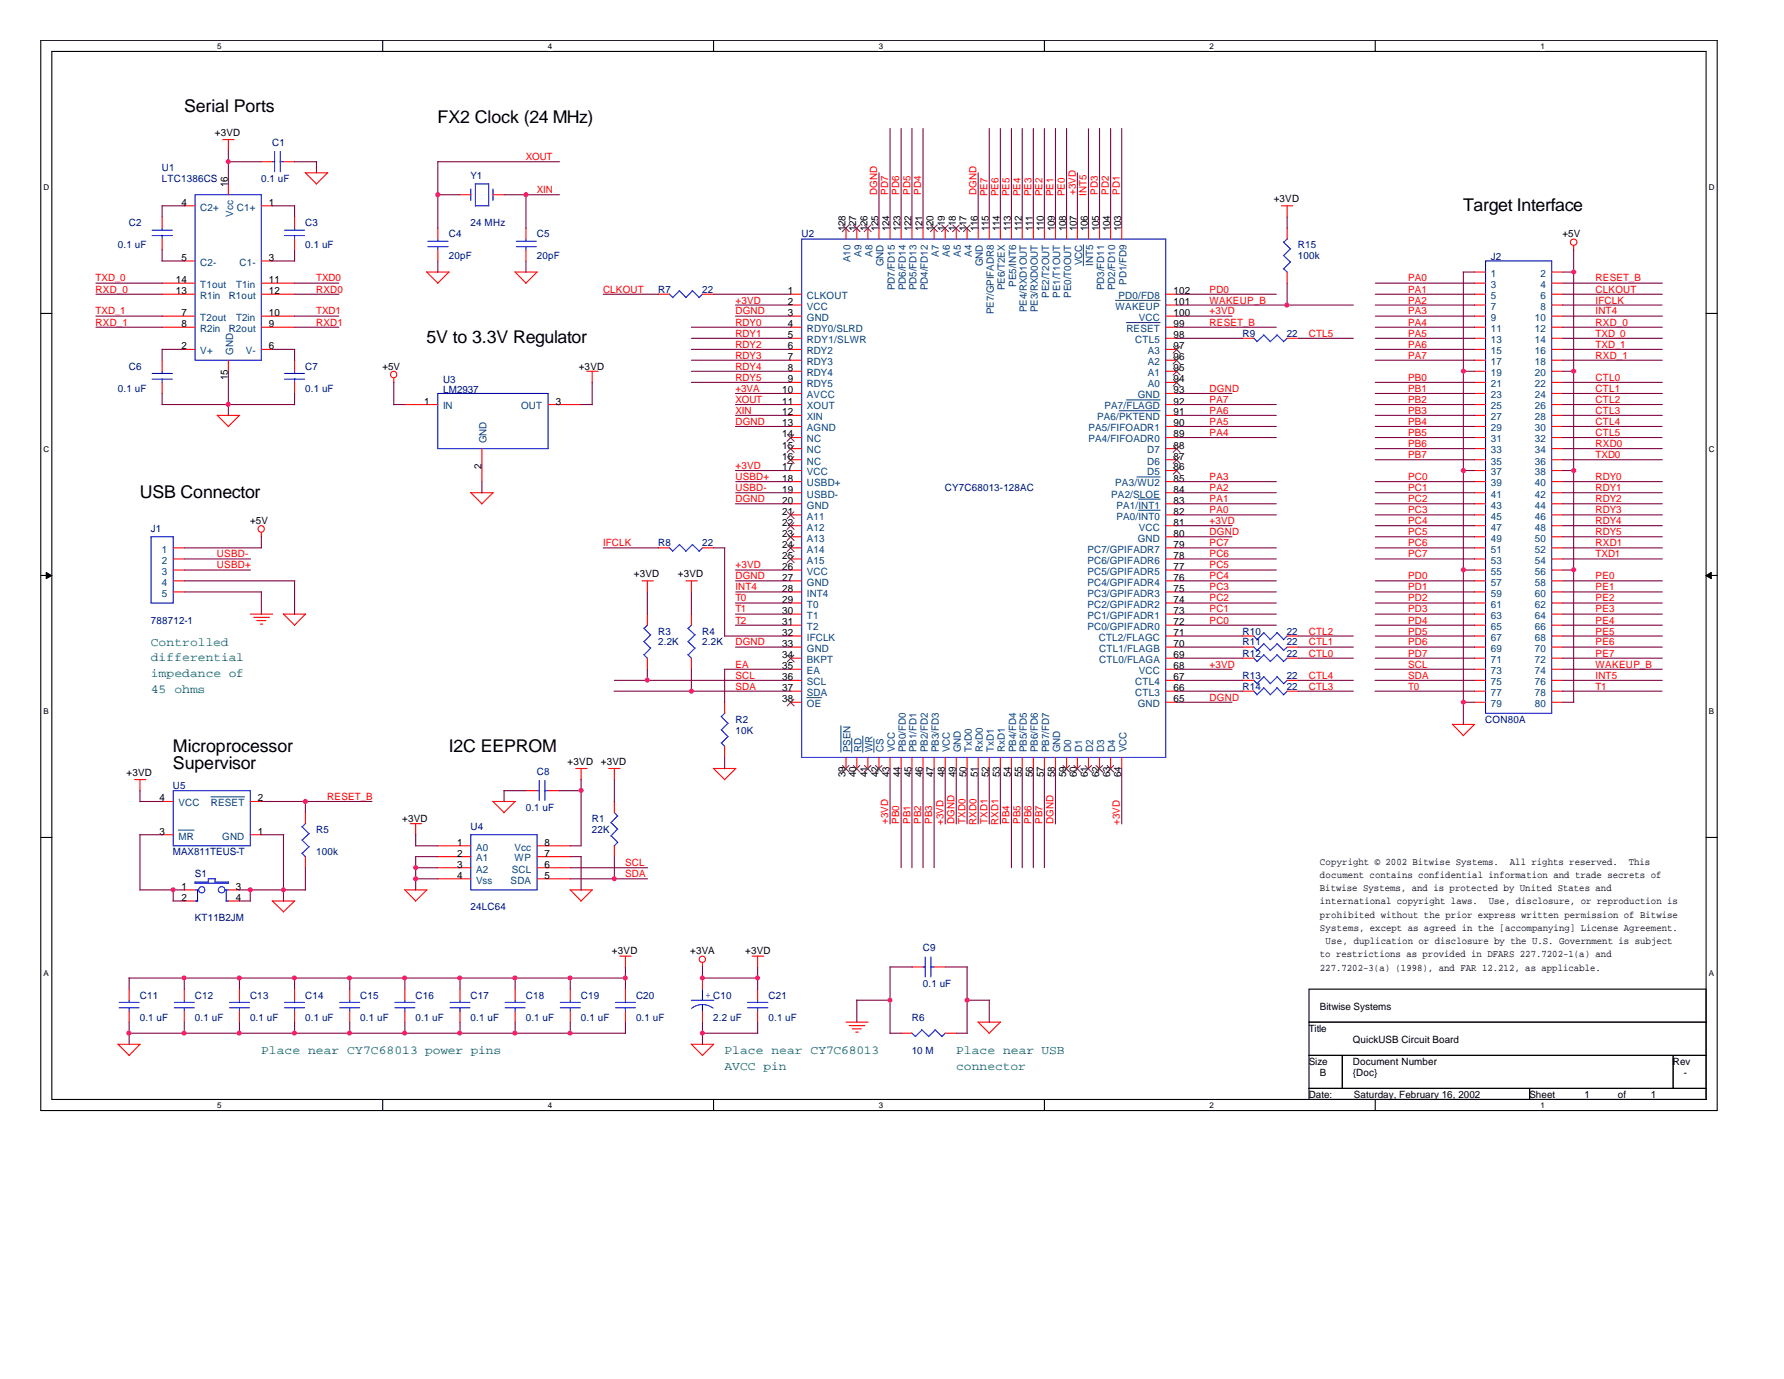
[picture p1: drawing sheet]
<svg xmlns="http://www.w3.org/2000/svg" width="279mm" height="216mm" viewBox="0 0 279 216" stroke-linecap="round" stroke-linejoin="round" font-family="sans-serif">
<defs><g id="words">
<g font-size="2.8">
<text x="28.8" y="17.5">Serial Ports</text>
<text x="68.5" y="19.2">FX2 Clock (24 MHz)</text>
<text x="229.1" y="33">Target Interface</text>
<text x="66.8" y="53.8">5V to 3.3V Regulator</text>
<text x="21.9" y="77.9">USB Connector</text>
<text x="27.1" y="117.7">Microprocessor</text>
<text x="70.3" y="117.7">I2C EEPROM</text>
<text x="27.1" y="120.4">Supervisor</text>
</g>
<g font-size="1.9" fill="#008040">
<text x="23.6" y="101.1">Controlled</text>
<text x="23.6" y="103.5">differential</text>
<text x="23.6" y="106">impedance of</text>
<text x="23.6" y="108.5">45 ohms</text>
<text x="40.9" y="165">Place near CY7C68013 power pins</text>
<text x="113.5" y="165">Place near CY7C68013</text>
<text x="113.5" y="167.5">AVCC pin</text>
<text x="149.7" y="165">Place near USB</text>
<text x="149.7" y="167.5">connector</text>
</g>
<g font-size="1.6">
<text x="33.7" y="21.3">+3VD</text>
<text x="35.7" y="29.3" transform="rotate(-90 35.7 29.3)">16</text>
<text x="28.4" y="32.2">4</text>
<text x="42.1" y="32.2">1</text>
<text x="199.5" y="31.6">+3VD</text>
<text x="28.4" y="40.9">5</text>
<text x="42.1" y="40.9">3</text>
<text x="132.4" y="36.2" transform="rotate(-90 132.4 36.2)">128</text>
<text x="134.1" y="36.2" transform="rotate(-90 134.1 36.2)">127</text>
<text x="135.8" y="36.2" transform="rotate(-90 135.8 36.2)">126</text>
<text x="137.6" y="36.2" transform="rotate(-90 137.6 36.2)">125</text>
<text x="139.3" y="36.2" transform="rotate(-90 139.3 36.2)">124</text>
<text x="141.1" y="36.2" transform="rotate(-90 141.1 36.2)">123</text>
<text x="142.7" y="36.2" transform="rotate(-90 142.7 36.2)">122</text>
<text x="144.5" y="36.2" transform="rotate(-90 144.5 36.2)">121</text>
<text x="146.2" y="36.2" transform="rotate(-90 146.2 36.2)">120</text>
<text x="148" y="36.2" transform="rotate(-90 148 36.2)">119</text>
<text x="149.7" y="36.2" transform="rotate(-90 149.7 36.2)">118</text>
<text x="151.4" y="36.2" transform="rotate(-90 151.4 36.2)">117</text>
<text x="153.1" y="36.2" transform="rotate(-90 153.1 36.2)">116</text>
<text x="154.9" y="36.2" transform="rotate(-90 154.9 36.2)">115</text>
<text x="156.6" y="36.2" transform="rotate(-90 156.6 36.2)">114</text>
<text x="158.3" y="36.2" transform="rotate(-90 158.3 36.2)">113</text>
<text x="160" y="36.2" transform="rotate(-90 160 36.2)">112</text>
<text x="161.8" y="36.2" transform="rotate(-90 161.8 36.2)">111</text>
<text x="163.5" y="36.2" transform="rotate(-90 163.5 36.2)">110</text>
<text x="165.2" y="36.2" transform="rotate(-90 165.2 36.2)">109</text>
<text x="167" y="36.2" transform="rotate(-90 167 36.2)">108</text>
<text x="168.7" y="36.2" transform="rotate(-90 168.7 36.2)">107</text>
<text x="170.4" y="36.2" transform="rotate(-90 170.4 36.2)">106</text>
<text x="172.1" y="36.2" transform="rotate(-90 172.1 36.2)">105</text>
<text x="173.9" y="36.2" transform="rotate(-90 173.9 36.2)">104</text>
<text x="175.6" y="36.2" transform="rotate(-90 175.6 36.2)">103</text>
<text x="244.7" y="37.2">+5V</text>
<text x="27.5" y="44.3">14</text>
<text x="27.5" y="46.1">13</text>
<text x="42.1" y="44.3">11</text>
<text x="42.1" y="46.1">12</text>
<text x="123.4" y="46.1">1</text>
<text x="123.4" y="47.8">2</text>
<text x="183.8" y="47.8">101</text>
<text x="183.8" y="46.1">102</text>
<text x="28.4" y="49.5">7</text>
<text x="28.4" y="51.2">8</text>
<text x="42.1" y="49.5">10</text>
<text x="42.1" y="51.2">9</text>
<text x="123.4" y="49.5">3</text>
<text x="123.4" y="51.2">4</text>
<text x="123.4" y="53">5</text>
<text x="183.8" y="53">98</text>
<text x="183.8" y="51.2">99</text>
<text x="183.8" y="49.5">100</text>
<text x="28.4" y="54.7">2</text>
<text x="35.7" y="59.5" transform="rotate(-90 35.7 59.5)">15</text>
<text x="42.1" y="54.7">6</text>
<text x="59.9" y="57.9">+5V</text>
<text x="90.6" y="57.9">+3VD</text>
<text x="123.4" y="54.7">6</text>
<text x="123.4" y="56.4">7</text>
<text x="123.4" y="58.1">8</text>
<text x="123.4" y="59.9">9</text>
<text x="183.8" y="59.9">94</text>
<text x="183.8" y="58.1">95</text>
<text x="183.8" y="56.4">96</text>
<text x="183.8" y="54.7">97</text>
<text x="66.4" y="63.3">1</text>
<text x="87" y="63.3">3</text>
<text x="122.5" y="61.6">10</text>
<text x="122.5" y="63.3">11</text>
<text x="122.5" y="65">12</text>
<text x="183.8" y="65">91</text>
<text x="183.8" y="63.3">92</text>
<text x="183.8" y="61.6">93</text>
<text x="122.5" y="66.8">13</text>
<text x="122.5" y="68.5">14</text>
<text x="122.5" y="70.2">15</text>
<text x="122.5" y="72">16</text>
<text x="183.8" y="72">87</text>
<text x="183.8" y="70.2">88</text>
<text x="183.8" y="68.5">89</text>
<text x="183.8" y="66.8">90</text>
<text x="75.4" y="73.4" transform="rotate(-90 75.4 73.4)">2</text>
<text x="122.5" y="73.7">17</text>
<text x="122.5" y="75.4">18</text>
<text x="122.5" y="77.1">19</text>
<text x="183.8" y="77.1">84</text>
<text x="183.8" y="75.4">85</text>
<text x="183.8" y="73.7">86</text>
<text x="39.2" y="82.1">+5V</text>
<text x="122.5" y="78.9">20</text>
<text x="122.5" y="80.6">21</text>
<text x="122.5" y="82.3">22</text>
<text x="183.8" y="82.3">81</text>
<text x="183.8" y="80.6">82</text>
<text x="183.8" y="78.9">83</text>
<text x="122.5" y="84">23</text>
<text x="122.5" y="85.8">24</text>
<text x="122.5" y="87.5">25</text>
<text x="122.5" y="89.2">26</text>
<text x="183.8" y="89.2">77</text>
<text x="183.8" y="87.5">78</text>
<text x="183.8" y="85.8">79</text>
<text x="183.8" y="84">80</text>
<text x="99.3" y="90.3">+3VD</text>
<text x="106.2" y="90.3">+3VD</text>
<text x="122.5" y="90.9">27</text>
<text x="122.5" y="92.7">28</text>
<text x="122.5" y="94.4">29</text>
<text x="183.8" y="94.4">74</text>
<text x="183.8" y="92.7">75</text>
<text x="183.8" y="90.9">76</text>
<text x="122.5" y="96.1">30</text>
<text x="122.5" y="97.9">31</text>
<text x="122.5" y="99.6">32</text>
<text x="122.5" y="101.3">33</text>
<text x="183.8" y="101.3">70</text>
<text x="183.8" y="99.6">71</text>
<text x="183.8" y="97.9">72</text>
<text x="183.8" y="96.1">73</text>
<text x="122.5" y="103">34</text>
<text x="122.5" y="104.8">35</text>
<text x="122.5" y="106.5">36</text>
<text x="183.8" y="106.5">67</text>
<text x="183.8" y="104.8">68</text>
<text x="183.8" y="103">69</text>
<text x="122.5" y="108.2">37</text>
<text x="122.5" y="109.9">38</text>
<text x="183.8" y="109.9">65</text>
<text x="183.8" y="108.2">66</text>
<text x="88.9" y="119.7">+3VD</text>
<text x="94.1" y="119.7">+3VD</text>
<text x="19.8" y="121.5">+3VD</text>
<text x="25" y="125.5">4</text>
<text x="40.4" y="125.5">2</text>
<text x="132.4" y="121.7" transform="rotate(-90 132.4 121.7)">39</text>
<text x="134.1" y="121.7" transform="rotate(-90 134.1 121.7)">40</text>
<text x="135.8" y="121.7" transform="rotate(-90 135.8 121.7)">41</text>
<text x="137.6" y="121.7" transform="rotate(-90 137.6 121.7)">42</text>
<text x="139.3" y="121.7" transform="rotate(-90 139.3 121.7)">43</text>
<text x="141.1" y="121.7" transform="rotate(-90 141.1 121.7)">44</text>
<text x="142.7" y="121.7" transform="rotate(-90 142.7 121.7)">45</text>
<text x="144.5" y="121.7" transform="rotate(-90 144.5 121.7)">46</text>
<text x="146.2" y="121.7" transform="rotate(-90 146.2 121.7)">47</text>
<text x="148" y="121.7" transform="rotate(-90 148 121.7)">48</text>
<text x="149.7" y="121.7" transform="rotate(-90 149.7 121.7)">49</text>
<text x="151.4" y="121.7" transform="rotate(-90 151.4 121.7)">50</text>
<text x="153.1" y="121.7" transform="rotate(-90 153.1 121.7)">51</text>
<text x="154.9" y="121.7" transform="rotate(-90 154.9 121.7)">52</text>
<text x="156.6" y="121.7" transform="rotate(-90 156.6 121.7)">53</text>
<text x="158.3" y="121.7" transform="rotate(-90 158.3 121.7)">54</text>
<text x="160" y="121.7" transform="rotate(-90 160 121.7)">55</text>
<text x="161.8" y="121.7" transform="rotate(-90 161.8 121.7)">56</text>
<text x="163.5" y="121.7" transform="rotate(-90 163.5 121.7)">57</text>
<text x="165.2" y="121.7" transform="rotate(-90 165.2 121.7)">58</text>
<text x="167" y="121.7" transform="rotate(-90 167 121.7)">59</text>
<text x="168.7" y="121.7" transform="rotate(-90 168.7 121.7)">60</text>
<text x="170.4" y="121.7" transform="rotate(-90 170.4 121.7)">61</text>
<text x="172.1" y="121.7" transform="rotate(-90 172.1 121.7)">62</text>
<text x="173.9" y="121.7" transform="rotate(-90 173.9 121.7)">63</text>
<text x="175.6" y="121.7" transform="rotate(-90 175.6 121.7)">64</text>
<text x="25" y="130.7">3</text>
<text x="40.4" y="130.7">1</text>
<text x="63" y="128.7">+3VD</text>
<text x="71.6" y="132.4">1</text>
<text x="71.6" y="134.1">2</text>
<text x="71.6" y="135.8">3</text>
<text x="71.6" y="137.6">4</text>
<text x="85.3" y="137.6">5</text>
<text x="85.3" y="135.8">6</text>
<text x="85.3" y="134.1">7</text>
<text x="85.3" y="132.4">8</text>
<text x="206.7" y="135.4">Copyright © 2002 Bitwise Systems.</text>
<text x="206.7" y="137.5">document contains confidential information and trade secrets of</text>
<text x="236.5" y="135.4">All rights reserved.</text>
<text x="255.1" y="135.4">This</text>
<text x="28.4" y="139.3">1</text>
<text x="28.4" y="141.1">2</text>
<text x="37" y="139.3">3</text>
<text x="37" y="141.1">4</text>
<text x="206.7" y="139.5">Bitwise Systems, and is protected by United States and</text>
<text x="206.7" y="141.6">international copyright laws.</text>
<text x="206.7" y="143.7">prohibited without the prior express written permission of Bitwise</text>
<text x="233.2" y="141.6">Use, disclosure, or reproduction is</text>
<text x="95.8" y="149.4">+3VD</text>
<text x="108.1" y="149.4">+3VA</text>
<text x="116.7" y="149.4">+3VD</text>
<text x="206.7" y="145.8">Systems, except as agreed in the [accompanying] License Agreement.</text>
<text x="206.7" y="149.9">to restrictions as provided in DFARS 227.7202-1(a) and</text>
<text x="207.6" y="147.8">Use, duplication or disclosure by the U.S. Government is subject</text>
<text x="206.7" y="152">227.7202-3(a) (1998), and FAR 12.212, as applicable.</text>
<text x="205" y="161.5">Title</text>
<text x="206.7" y="158.1">Bitwise Systems</text>
<text x="205" y="166.7">Size</text>
<text x="211.9" y="163.2">QuickUSB Circuit Board</text>
<text x="211.9" y="166.7">Document Number</text>
<text x="262" y="166.7">Rev</text>
<text x="205" y="171.9">Date:</text>
<text x="206.7" y="168.4">B</text>
<text x="211.9" y="168.4">{Doc}</text>
<text x="212" y="171.9">Saturday, February 16, 2002</text>
<text x="239.5" y="171.9">Sheet</text>
<text x="248.2" y="171.9">1</text>
<text x="253.4" y="171.9">of</text>
<text x="258.5" y="171.9">1</text>
<text x="263.7" y="168.4">-</text>
</g>
<g font-size="1.6" fill="#000080">
<text x="42.6" y="22.8">C1</text>
<text x="25.4" y="26.8">U1</text>
<text x="25.4" y="28.5">LTC1386CS</text>
<text x="40.9" y="28.5">0.1 uF</text>
<text x="73.7" y="28">Y1</text>
<text x="20.2" y="35.4">C2</text>
<text x="47.8" y="35.4">C3</text>
<text x="73.7" y="35.4">24 MHz</text>
<text x="18.5" y="38.9">0.1 uF</text>
<text x="47.8" y="38.9">0.1 uF</text>
<text x="70.3" y="37.2">C4</text>
<text x="70.3" y="40.6">20pF</text>
<text x="84.1" y="37.2">C5</text>
<text x="84.1" y="40.6">20pF</text>
<text x="125.5" y="37.2">U2</text>
<text x="203.2" y="38.9">R15</text>
<text x="203.2" y="40.6">100k</text>
<text x="233.5" y="40.8">J2</text>
<text x="103.1" y="45.8">R7</text>
<text x="110" y="45.8">22</text>
<text x="194.6" y="52.7">R9</text>
<text x="201.5" y="52.7">22</text>
<text x="20.2" y="57.9">C6</text>
<text x="47.8" y="57.9">C7</text>
<text x="69.4" y="59.9">U3</text>
<text x="18.5" y="61.3">0.1 uF</text>
<text x="47.8" y="61.3">0.1 uF</text>
<text x="69.4" y="61.5">LM2937</text>
<text x="148" y="76.9">CY7C68013-128AC</text>
<text x="23.6" y="83.3">J1</text>
<text x="103.1" y="85.5">R8</text>
<text x="110" y="85.5">22</text>
<text x="23.6" y="97.6">788712-1</text>
<text x="103.1" y="99.4">R3</text>
<text x="103.1" y="101">2.2K</text>
<text x="110" y="99.4">R4</text>
<text x="110" y="101">2.2K</text>
<text x="194.6" y="101">R11</text>
<text x="194.6" y="99.4">R10</text>
<text x="201.5" y="101">22</text>
<text x="201.5" y="99.4">22</text>
<text x="194.6" y="102.8">R12</text>
<text x="194.6" y="108">R14</text>
<text x="194.6" y="106.3">R13</text>
<text x="201.5" y="102.8">22</text>
<text x="201.5" y="108">22</text>
<text x="201.5" y="106.3">22</text>
<text x="115.2" y="113.2">R2</text>
<text x="232.6" y="113.2">CON80A</text>
<text x="115.2" y="114.9">10K</text>
<text x="27.1" y="123.5">U5</text>
<text x="84.1" y="121.3">C8</text>
<text x="49.5" y="130.4">R5</text>
<text x="73.7" y="129.9">U4</text>
<text x="82.3" y="127">0.1 uF</text>
<text x="92.7" y="128.7">R1</text>
<text x="92.7" y="130.4">22K</text>
<text x="27.1" y="133.9">MAX811TEUS-T</text>
<text x="30.5" y="137.3">S1</text>
<text x="49.5" y="133.9">100k</text>
<text x="73.7" y="142.5">24LC64</text>
<text x="30.5" y="144.2">KT11B2JM</text>
<text x="144.5" y="148.9">C9</text>
<text x="144.5" y="154.6">0.1 uF</text>
<text x="21.9" y="156.3">C11</text>
<text x="21.9" y="159.8">0.1 uF</text>
<text x="30.5" y="156.3">C12</text>
<text x="30.5" y="159.8">0.1 uF</text>
<text x="39.2" y="156.3">C13</text>
<text x="39.2" y="159.8">0.1 uF</text>
<text x="47.8" y="156.3">C14</text>
<text x="47.8" y="159.8">0.1 uF</text>
<text x="56.4" y="156.3">C15</text>
<text x="56.4" y="159.8">0.1 uF</text>
<text x="65.1" y="156.3">C16</text>
<text x="65.1" y="159.8">0.1 uF</text>
<text x="73.7" y="156.3">C17</text>
<text x="73.7" y="159.8">0.1 uF</text>
<text x="82.3" y="156.3">C18</text>
<text x="82.3" y="159.8">0.1 uF</text>
<text x="91" y="156.3">C19</text>
<text x="91" y="159.8">0.1 uF</text>
<text x="99.6" y="156.3">C20</text>
<text x="99.6" y="159.8">0.1 uF</text>
<text x="111.7" y="159.8">2.2 uF</text>
<text x="120.4" y="156.3">C21</text>
<text x="120.4" y="159.8">0.1 uF</text>
<text x="142.8" y="159.8">R6</text>
<text x="142.8" y="165">10 M</text>
</g>
<g font-size="1.6" fill="#f00">
<text x="82.3" y="25.1">XOUT</text>
<text x="84.1" y="30.3">XIN</text>
<text x="137.4" y="30.5" transform="rotate(-90 137.4 30.5)">DGND</text>
<text x="139.1" y="30.5" transform="rotate(-90 139.1 30.5)">PD7</text>
<text x="140.8" y="30.5" transform="rotate(-90 140.8 30.5)">PD6</text>
<text x="142.6" y="30.5" transform="rotate(-90 142.6 30.5)">PD5</text>
<text x="144.3" y="30.5" transform="rotate(-90 144.3 30.5)">PD4</text>
<text x="152.9" y="30.5" transform="rotate(-90 152.9 30.5)">DGND</text>
<text x="154.6" y="30.7" transform="rotate(-90 154.6 30.7)">PE7</text>
<text x="156.4" y="30.7" transform="rotate(-90 156.4 30.7)">PE6</text>
<text x="158.1" y="30.7" transform="rotate(-90 158.1 30.7)">PE5</text>
<text x="159.9" y="30.7" transform="rotate(-90 159.9 30.7)">PE4</text>
<text x="161.5" y="30.7" transform="rotate(-90 161.5 30.7)">PE3</text>
<text x="163.3" y="30.7" transform="rotate(-90 163.3 30.7)">PE2</text>
<text x="165" y="30.7" transform="rotate(-90 165 30.7)">PE1</text>
<text x="166.8" y="30.7" transform="rotate(-90 166.8 30.7)">PE0</text>
<text x="168.5" y="30.5" transform="rotate(-90 168.5 30.5)">+3VD</text>
<text x="170.2" y="30.7" transform="rotate(-90 170.2 30.7)">INT5</text>
<text x="171.9" y="30.5" transform="rotate(-90 171.9 30.5)">PD3</text>
<text x="173.7" y="30.5" transform="rotate(-90 173.7 30.5)">PD2</text>
<text x="175.4" y="30.5" transform="rotate(-90 175.4 30.5)">PD1</text>
<text x="15" y="45.8">RXD_0</text>
<text x="15" y="44.1">TXD_0</text>
<text x="49.5" y="44.1">TXD0</text>
<text x="49.5" y="45.8">RXD0</text>
<text x="94.4" y="45.8">CLKOUT</text>
<text x="115.2" y="47.5">+3VD</text>
<text x="189.4" y="45.8">PD0</text>
<text x="189.4" y="47.5">WAKEUP_B</text>
<text x="220.5" y="47.5">PA2</text>
<text x="220.5" y="44.1">PA0</text>
<text x="220.5" y="45.8">PA1</text>
<text x="249.9" y="47.5">IFCLK</text>
<text x="249.9" y="45.8">CLKOUT</text>
<text x="249.9" y="44.1">RESET_B</text>
<text x="15" y="51">RXD_1</text>
<text x="15" y="49.2">TXD_1</text>
<text x="49.5" y="51">RXD1</text>
<text x="49.5" y="49.2">TXD1</text>
<text x="115.2" y="52.7">RDY1</text>
<text x="115.2" y="49.2">DGND</text>
<text x="115.2" y="51">RDY0</text>
<text x="189.4" y="49.2">+3VD</text>
<text x="189.4" y="51">RESET_B</text>
<text x="205" y="52.7">CTL5</text>
<text x="220.5" y="52.7">PA5</text>
<text x="220.5" y="49.2">PA3</text>
<text x="220.5" y="51">PA4</text>
<text x="249.9" y="51">RXD_0</text>
<text x="249.9" y="52.7">TXD_0</text>
<text x="249.9" y="49.2">INT4</text>
<text x="115.2" y="57.9">RDY4</text>
<text x="115.2" y="59.6">RDY5</text>
<text x="115.2" y="54.4">RDY2</text>
<text x="115.2" y="56.2">RDY3</text>
<text x="220.5" y="56.2">PA7</text>
<text x="220.5" y="54.4">PA6</text>
<text x="220.5" y="59.6">PB0</text>
<text x="249.9" y="56.2">RXD_1</text>
<text x="249.9" y="54.4">TXD_1</text>
<text x="249.9" y="59.6">CTL0</text>
<text x="115.2" y="61.3">+3VA</text>
<text x="115.2" y="64.8">XIN</text>
<text x="115.2" y="63.1">XOUT</text>
<text x="189.4" y="64.8">PA6</text>
<text x="189.4" y="63.1">PA7</text>
<text x="189.4" y="61.3">DGND</text>
<text x="220.5" y="63.1">PB2</text>
<text x="220.5" y="64.8">PB3</text>
<text x="220.5" y="61.3">PB1</text>
<text x="249.9" y="64.8">CTL3</text>
<text x="249.9" y="63.1">CTL2</text>
<text x="249.9" y="61.3">CTL1</text>
<text x="115.2" y="66.5">DGND</text>
<text x="189.4" y="68.2">PA4</text>
<text x="189.4" y="66.5">PA5</text>
<text x="220.5" y="71.7">PB7</text>
<text x="220.5" y="66.5">PB4</text>
<text x="220.5" y="70">PB6</text>
<text x="220.5" y="68.2">PB5</text>
<text x="249.9" y="66.5">CTL4</text>
<text x="249.9" y="68.2">CTL5</text>
<text x="249.9" y="71.7">TXD0</text>
<text x="249.9" y="70">RXD0</text>
<text x="115.2" y="75.1">USBD+</text>
<text x="115.2" y="76.9">USBD-</text>
<text x="115.2" y="73.4">+3VD</text>
<text x="189.4" y="75.1">PA3</text>
<text x="189.4" y="76.9">PA2</text>
<text x="220.5" y="76.9">PC1</text>
<text x="220.5" y="75.1">PC0</text>
<text x="249.9" y="76.9">RDY1</text>
<text x="249.9" y="75.1">RDY0</text>
<text x="115.2" y="78.6">DGND</text>
<text x="189.4" y="82.1">+3VD</text>
<text x="189.4" y="80.3">PA0</text>
<text x="189.4" y="78.6">PA1</text>
<text x="189.4" y="83.8">DGND</text>
<text x="220.5" y="82.1">PC4</text>
<text x="220.5" y="80.3">PC3</text>
<text x="220.5" y="83.8">PC5</text>
<text x="220.5" y="78.6">PC2</text>
<text x="249.9" y="83.8">RDY5</text>
<text x="249.9" y="78.6">RDY2</text>
<text x="249.9" y="80.3">RDY3</text>
<text x="249.9" y="82.1">RDY4</text>
<text x="34" y="87.2">USBD-</text>
<text x="34" y="89">USBD+</text>
<text x="94.4" y="85.5">IFCLK</text>
<text x="115.2" y="89">+3VD</text>
<text x="189.4" y="85.5">PC7</text>
<text x="189.4" y="89">PC5</text>
<text x="189.4" y="87.2">PC6</text>
<text x="220.5" y="87.2">PC7</text>
<text x="220.5" y="85.5">PC6</text>
<text x="249.9" y="87.2">TXD1</text>
<text x="249.9" y="85.5">RXD1</text>
<text x="115.2" y="94.1">T0</text>
<text x="115.2" y="95.9">T1</text>
<text x="115.2" y="90.7">DGND</text>
<text x="115.2" y="92.4">INT4</text>
<text x="189.4" y="94.1">PC2</text>
<text x="189.4" y="95.9">PC1</text>
<text x="189.4" y="92.4">PC3</text>
<text x="189.4" y="90.7">PC4</text>
<text x="220.5" y="90.7">PD0</text>
<text x="220.5" y="94.1">PD2</text>
<text x="220.5" y="92.4">PD1</text>
<text x="220.5" y="95.9">PD3</text>
<text x="249.9" y="92.4">PE1</text>
<text x="249.9" y="95.9">PE3</text>
<text x="249.9" y="94.1">PE2</text>
<text x="249.9" y="90.7">PE0</text>
<text x="115.2" y="97.6">T2</text>
<text x="115.2" y="101">DGND</text>
<text x="189.4" y="97.6">PC0</text>
<text x="205" y="101">CTL1</text>
<text x="205" y="99.4">CTL2</text>
<text x="220.5" y="97.6">PD4</text>
<text x="220.5" y="99.4">PD5</text>
<text x="220.5" y="101">PD6</text>
<text x="249.9" y="97.6">PE4</text>
<text x="249.9" y="99.4">PE5</text>
<text x="249.9" y="101">PE6</text>
<text x="115.2" y="106.3">SCL</text>
<text x="115.2" y="104.5">EA</text>
<text x="115.2" y="108">SDA</text>
<text x="189.4" y="104.5">+3VD</text>
<text x="205" y="102.8">CTL0</text>
<text x="205" y="108">CTL3</text>
<text x="205" y="106.3">CTL4</text>
<text x="220.5" y="108">T0</text>
<text x="220.5" y="102.8">PD7</text>
<text x="220.5" y="104.5">SCL</text>
<text x="220.5" y="106.3">SDA</text>
<text x="249.9" y="106.3">INT5</text>
<text x="249.9" y="108">T1</text>
<text x="249.9" y="102.8">PE7</text>
<text x="249.9" y="104.5">WAKEUP_B</text>
<text x="189.4" y="109.7">DGND</text>
<text x="51.3" y="125.3">RESET_B</text>
<text x="139.1" y="129" transform="rotate(-90 139.1 129)">+3VD</text>
<text x="140.8" y="129" transform="rotate(-90 140.8 129)">PB0</text>
<text x="142.6" y="129" transform="rotate(-90 142.6 129)">PB1</text>
<text x="144.3" y="129" transform="rotate(-90 144.3 129)">PB2</text>
<text x="146" y="129" transform="rotate(-90 146 129)">PB3</text>
<text x="147.7" y="129.2" transform="rotate(-90 147.7 129.2)">+3VD</text>
<text x="149.5" y="129" transform="rotate(-90 149.5 129)">DGND</text>
<text x="151.2" y="129" transform="rotate(-90 151.2 129)">TXD0</text>
<text x="152.9" y="129.2" transform="rotate(-90 152.9 129.2)">RXD0</text>
<text x="154.6" y="129" transform="rotate(-90 154.6 129)">TXD1</text>
<text x="156.4" y="129.2" transform="rotate(-90 156.4 129.2)">RXD1</text>
<text x="158.1" y="129" transform="rotate(-90 158.1 129)">PB4</text>
<text x="159.9" y="129" transform="rotate(-90 159.9 129)">PB5</text>
<text x="161.5" y="129" transform="rotate(-90 161.5 129)">PB6</text>
<text x="163.3" y="129" transform="rotate(-90 163.3 129)">PB7</text>
<text x="165" y="129" transform="rotate(-90 165 129)">DGND</text>
<text x="175.4" y="129.2" transform="rotate(-90 175.4 129.2)">+3VD</text>
<text x="97.9" y="135.6">SCL</text>
<text x="97.9" y="137.3">SDA</text>
</g>
<g font-size="1.6" fill="#004080">
<text x="31.4" y="33">C2+</text>
<text x="36.5" y="33.9" transform="rotate(-90 36.5 33.9)">Vcc</text>
<text x="37.1" y="33">C1+</text>
<text x="31.4" y="41.6">C2-</text>
<text x="37.5" y="41.6">C1-</text>
<text x="133.2" y="41" transform="rotate(-90 133.2 41)">A10</text>
<text x="134.9" y="40.2" transform="rotate(-90 134.9 40.2)">A9</text>
<text x="136.7" y="40.2" transform="rotate(-90 136.7 40.2)">A8</text>
<text x="138.4" y="41.7" transform="rotate(-90 138.4 41.7)">GND</text>
<text x="147" y="40.2" transform="rotate(-90 147 40.2)">A7</text>
<text x="148.8" y="40.2" transform="rotate(-90 148.8 40.2)">A6</text>
<text x="150.5" y="40.2" transform="rotate(-90 150.5 40.2)">A5</text>
<text x="152.2" y="40.2" transform="rotate(-90 152.2 40.2)">A4</text>
<text x="153.9" y="41.7" transform="rotate(-90 153.9 41.7)">GND</text>
<text x="169.5" y="41.5" transform="rotate(-90 169.5 41.5)">VCC</text>
<text x="171.2" y="41.6" transform="rotate(-90 171.2 41.6)">INT5</text>
<text x="31.4" y="45.1">T1out</text>
<text x="31.4" y="46.8">R1in</text>
<text x="35.8" y="46.8">R1out</text>
<text x="37" y="45.1">T1in</text>
<text x="126.4" y="46.8">CLKOUT</text>
<text x="140.1" y="45.4" transform="rotate(-90 140.1 45.4)">PD7/FD15</text>
<text x="141.9" y="45.4" transform="rotate(-90 141.9 45.4)">PD6/FD14</text>
<text x="143.6" y="45.4" transform="rotate(-90 143.6 45.4)">PD5/FD13</text>
<text x="145.3" y="45.4" transform="rotate(-90 145.3 45.4)">PD4/FD12</text>
<text x="157.4" y="45.4" transform="rotate(-90 157.4 45.4)">PE6/T2EX</text>
<text x="159.1" y="44.9" transform="rotate(-90 159.1 44.9)">PE5/INT6</text>
<text x="164.3" y="46.6" transform="rotate(-90 164.3 46.6)">PE2/T2OUT</text>
<text x="166" y="46.6" transform="rotate(-90 166 46.6)">PE1/T1OUT</text>
<text x="167.8" y="46.6" transform="rotate(-90 167.8 46.6)">PE0/T0OUT</text>
<text x="172.9" y="45.4" transform="rotate(-90 172.9 45.4)">PD3/FD11</text>
<text x="174.7" y="45.4" transform="rotate(-90 174.7 45.4)">PD2/FD10</text>
<text x="175.2" y="46.8">PD0/FD8</text>
<text x="176.4" y="44.6" transform="rotate(-90 176.4 44.6)">PD1/FD9</text>
<text x="233.5" y="43.3">1</text>
<text x="233.5" y="45.1">3</text>
<text x="233.5" y="46.8">5</text>
<text x="241.3" y="43.3">2</text>
<text x="241.3" y="45.1">4</text>
<text x="241.3" y="46.8">6</text>
<text x="31.4" y="50.2">T2out</text>
<text x="31.4" y="52">R2in</text>
<text x="35.8" y="52">R2out</text>
<text x="37" y="50.2">T2in</text>
<text x="126.4" y="48.5">VCC</text>
<text x="126.4" y="50.2">GND</text>
<text x="126.4" y="52">RDY0/SLRD</text>
<text x="126.4" y="53.7">RDY1/SLWR</text>
<text x="155.7" y="49.2" transform="rotate(-90 155.7 49.2)">PE7/GPIFADR8</text>
<text x="160.8" y="48.9" transform="rotate(-90 160.8 48.9)">PE4/RXD1OUT</text>
<text x="162.6" y="48.9" transform="rotate(-90 162.6 48.9)">PE3/RXD0OUT</text>
<text x="174.7" y="48.5">WAKEUP</text>
<text x="176.4" y="52">RESET</text>
<text x="177.8" y="53.7">CTL5</text>
<text x="178.4" y="50.2">VCC</text>
<text x="233.5" y="48.5">7</text>
<text x="233.5" y="50.2">9</text>
<text x="233.5" y="52">11</text>
<text x="233.5" y="53.7">13</text>
<text x="240.4" y="50.2">10</text>
<text x="240.4" y="52">12</text>
<text x="240.4" y="53.7">14</text>
<text x="241.3" y="48.5">8</text>
<text x="31.4" y="55.5">V+</text>
<text x="36.5" y="55.6" transform="rotate(-90 36.5 55.6)">GND</text>
<text x="38.5" y="55.5">V-</text>
<text x="126.4" y="55.5">RDY2</text>
<text x="126.4" y="57.2">RDY3</text>
<text x="126.4" y="58.9">RDY4</text>
<text x="179.7" y="58.9">A1</text>
<text x="179.7" y="57.2">A2</text>
<text x="179.7" y="55.5">A3</text>
<text x="233.5" y="55.5">15</text>
<text x="233.5" y="57.2">17</text>
<text x="233.5" y="58.9">19</text>
<text x="240.4" y="55.5">16</text>
<text x="240.4" y="57.2">18</text>
<text x="240.4" y="58.9">20</text>
<text x="69.4" y="64.1">IN</text>
<text x="81.6" y="64.1">OUT</text>
<text x="126.4" y="60.6">RDY5</text>
<text x="126.4" y="62.4">AVCC</text>
<text x="126.4" y="64.1">XOUT</text>
<text x="126.4" y="65.8">XIN</text>
<text x="171.8" y="65.8">PA6/PKTEND</text>
<text x="173" y="64.1">PA7/FLAGD</text>
<text x="178.2" y="62.4">GND</text>
<text x="179.7" y="60.6">A0</text>
<text x="233.5" y="60.6">21</text>
<text x="233.5" y="62.4">23</text>
<text x="233.5" y="64.1">25</text>
<text x="233.5" y="65.8">27</text>
<text x="240.4" y="60.6">22</text>
<text x="240.4" y="62.4">24</text>
<text x="240.4" y="64.1">26</text>
<text x="240.4" y="65.8">28</text>
<text x="76.2" y="69.4" transform="rotate(-90 76.2 69.4)">GND</text>
<text x="126.4" y="67.5">AGND</text>
<text x="126.4" y="69.3">NC</text>
<text x="126.4" y="71">NC</text>
<text x="170.5" y="69.3">PA4/FIFOADR0</text>
<text x="170.5" y="67.5">PA5/FIFOADR1</text>
<text x="179.7" y="71">D7</text>
<text x="233.5" y="67.5">29</text>
<text x="233.5" y="69.3">31</text>
<text x="233.5" y="71">33</text>
<text x="240.4" y="67.5">30</text>
<text x="240.4" y="69.3">32</text>
<text x="240.4" y="71">34</text>
<text x="126.4" y="72.7">NC</text>
<text x="126.4" y="74.4">VCC</text>
<text x="126.4" y="76.2">USBD+</text>
<text x="126.4" y="77.9">USBD-</text>
<text x="174" y="77.9">PA2/SLOE</text>
<text x="174.6" y="76.2">PA3/WU2</text>
<text x="179.7" y="74.4">D5</text>
<text x="179.7" y="72.7">D6</text>
<text x="233.5" y="72.7">35</text>
<text x="233.5" y="74.4">37</text>
<text x="233.5" y="76.2">39</text>
<text x="233.5" y="77.9">41</text>
<text x="240.4" y="72.7">36</text>
<text x="240.4" y="74.4">38</text>
<text x="240.4" y="76.2">40</text>
<text x="240.4" y="77.9">42</text>
<text x="126.4" y="79.6">GND</text>
<text x="126.4" y="81.4">A11</text>
<text x="126.4" y="83.1">A12</text>
<text x="174.9" y="81.4">PA0/INT0</text>
<text x="174.9" y="79.6">PA1/INT1</text>
<text x="178.4" y="83.1">VCC</text>
<text x="233.5" y="79.6">43</text>
<text x="233.5" y="81.4">45</text>
<text x="233.5" y="83.1">47</text>
<text x="240.4" y="79.6">44</text>
<text x="240.4" y="81.4">46</text>
<text x="240.4" y="83.1">48</text>
<text x="25.4" y="86.5">1</text>
<text x="25.4" y="88.3">2</text>
<text x="126.4" y="84.8">A13</text>
<text x="126.4" y="86.5">A14</text>
<text x="126.4" y="88.3">A15</text>
<text x="170.3" y="88.3">PC6/GPIFADR6</text>
<text x="170.3" y="86.5">PC7/GPIFADR7</text>
<text x="178.2" y="84.8">GND</text>
<text x="233.5" y="84.8">49</text>
<text x="233.5" y="86.5">51</text>
<text x="233.5" y="88.3">53</text>
<text x="240.4" y="84.8">50</text>
<text x="240.4" y="86.5">52</text>
<text x="240.4" y="88.3">54</text>
<text x="25.4" y="90">3</text>
<text x="25.4" y="91.7">4</text>
<text x="25.4" y="93.4">5</text>
<text x="126.4" y="90">VCC</text>
<text x="126.4" y="91.7">GND</text>
<text x="126.4" y="93.4">INT4</text>
<text x="126.4" y="95.2">T0</text>
<text x="170.3" y="95.2">PC2/GPIFADR2</text>
<text x="170.3" y="93.4">PC3/GPIFADR3</text>
<text x="170.3" y="91.7">PC4/GPIFADR4</text>
<text x="170.3" y="90">PC5/GPIFADR5</text>
<text x="233.5" y="90">55</text>
<text x="233.5" y="91.7">57</text>
<text x="233.5" y="93.4">59</text>
<text x="233.5" y="95.2">61</text>
<text x="240.4" y="90">56</text>
<text x="240.4" y="91.7">58</text>
<text x="240.4" y="93.4">60</text>
<text x="240.4" y="95.2">62</text>
<text x="126.4" y="96.9">T1</text>
<text x="126.4" y="98.6">T2</text>
<text x="126.4" y="100.3">IFCLK</text>
<text x="170.3" y="98.6">PC0/GPIFADR0</text>
<text x="170.3" y="96.9">PC1/GPIFADR1</text>
<text x="172.1" y="100.3">CTL2/FLAGC</text>
<text x="233.5" y="96.9">63</text>
<text x="233.5" y="98.6">65</text>
<text x="233.5" y="100.3">67</text>
<text x="240.4" y="96.9">64</text>
<text x="240.4" y="98.6">66</text>
<text x="240.4" y="100.3">68</text>
<text x="126.4" y="102.1">GND</text>
<text x="126.4" y="103.8">BKPT</text>
<text x="126.4" y="105.5">EA</text>
<text x="126.4" y="107.3">SCL</text>
<text x="172.2" y="103.8">CTL0/FLAGA</text>
<text x="172.2" y="102.1">CTL1/FLAGB</text>
<text x="177.8" y="107.3">CTL4</text>
<text x="178.4" y="105.5">VCC</text>
<text x="233.5" y="102.1">69</text>
<text x="233.5" y="103.8">71</text>
<text x="233.5" y="105.5">73</text>
<text x="233.5" y="107.3">75</text>
<text x="240.4" y="102.1">70</text>
<text x="240.4" y="103.8">72</text>
<text x="240.4" y="105.5">74</text>
<text x="240.4" y="107.3">76</text>
<text x="126.4" y="109">SDA</text>
<text x="126.4" y="110.7">OE</text>
<text x="177.8" y="109">CTL3</text>
<text x="178.2" y="110.7">GND</text>
<text x="233.5" y="109">77</text>
<text x="233.5" y="110.7">79</text>
<text x="240.4" y="109">78</text>
<text x="240.4" y="110.7">80</text>
<text x="133.2" y="117.8" transform="rotate(-90 133.2 117.8)">PSEN</text>
<text x="134.9" y="117.8" transform="rotate(-90 134.9 117.8)">RD</text>
<text x="136.7" y="117.8" transform="rotate(-90 136.7 117.8)">WR</text>
<text x="138.4" y="117.8" transform="rotate(-90 138.4 117.8)">CS</text>
<text x="140.1" y="117.8" transform="rotate(-90 140.1 117.8)">VCC</text>
<text x="141.9" y="117.8" transform="rotate(-90 141.9 117.8)">PB0/FD0</text>
<text x="143.6" y="117.8" transform="rotate(-90 143.6 117.8)">PB1/FD1</text>
<text x="145.3" y="117.8" transform="rotate(-90 145.3 117.8)">PB2/FD2</text>
<text x="147" y="117.8" transform="rotate(-90 147 117.8)">PB3/FD3</text>
<text x="148.8" y="117.8" transform="rotate(-90 148.8 117.8)">VCC</text>
<text x="150.5" y="117.8" transform="rotate(-90 150.5 117.8)">GND</text>
<text x="152.2" y="117.8" transform="rotate(-90 152.2 117.8)">TxD0</text>
<text x="153.9" y="117.8" transform="rotate(-90 153.9 117.8)">RxD0</text>
<text x="155.7" y="117.8" transform="rotate(-90 155.7 117.8)">TxD1</text>
<text x="157.4" y="117.8" transform="rotate(-90 157.4 117.8)">RxD1</text>
<text x="159.1" y="117.8" transform="rotate(-90 159.1 117.8)">PB4/FD4</text>
<text x="160.8" y="117.8" transform="rotate(-90 160.8 117.8)">PB5/FD5</text>
<text x="162.6" y="117.8" transform="rotate(-90 162.6 117.8)">PB6/FD6</text>
<text x="164.3" y="117.8" transform="rotate(-90 164.3 117.8)">PB7/FD7</text>
<text x="166" y="117.8" transform="rotate(-90 166 117.8)">GND</text>
<text x="167.8" y="117.8" transform="rotate(-90 167.8 117.8)">D0</text>
<text x="169.5" y="117.8" transform="rotate(-90 169.5 117.8)">D1</text>
<text x="171.2" y="117.8" transform="rotate(-90 171.2 117.8)">D2</text>
<text x="172.9" y="117.8" transform="rotate(-90 172.9 117.8)">D3</text>
<text x="174.7" y="117.8" transform="rotate(-90 174.7 117.8)">D4</text>
<text x="176.4" y="117.8" transform="rotate(-90 176.4 117.8)">VCC</text>
<text x="27.9" y="126.2">VCC</text>
<text x="27.9" y="131.4">MR</text>
<text x="33" y="126.2">RESET</text>
<text x="34.8" y="131.4">GND</text>
<text x="74.5" y="133.2">A0</text>
<text x="74.5" y="134.9">A1</text>
<text x="74.5" y="136.6">A2</text>
<text x="80.1" y="136.6">SCL</text>
<text x="80.6" y="134.9">WP</text>
<text x="80.6" y="133.2">Vcc</text>
<text x="74.5" y="138.3">Vss</text>
<text x="80" y="138.3">SDA</text>
</g>
<text font-size="1.6" fill="#00f" x="110.5" y="156.3">+ C10</text>
<g font-size="1.3">
<text x="34" y="7.7">5</text>
<text x="85.8" y="7.7">4</text>
<text x="137.6" y="7.7">3</text>
<text x="189.4" y="7.7">2</text>
<text x="241.3" y="7.7">1</text>
<text x="6.8" y="29.7">D</text>
<text x="267.6" y="29.7">D</text>
<text x="6.8" y="70.7">C</text>
<text x="267.6" y="70.7">C</text>
<text x="6.8" y="111.8">B</text>
<text x="267.6" y="111.8">B</text>
<text x="6.8" y="152.8">A</text>
<text x="267.6" y="152.8">A</text>
<text x="34" y="173.5">5</text>
<text x="85.8" y="173.5">4</text>
<text x="137.6" y="173.5">3</text>
<text x="189.4" y="173.5">2</text>
<text x="241.3" y="173.5">1</text>
</g>
</g></defs>
<path d="M6.4 6.3h262.5v167.6h-262.5zM8.1 8.1h259.1v164h-259.1z" fill="none" stroke="#000" stroke-width=".17"/>
<g fill="#fff">
<path d="M34 6.6h.7v1.4h-.7z"/>
<path d="M34 172.4h.7v1.4h-.7z"/>
</g>
<path d="M59.9 6.3v1.8M59.9 172.1v1.8" fill="none" stroke="#000" stroke-width=".17"/>
<g fill="#fff">
<path d="M85.8 6.6h.7v1.4h-.7z"/>
<path d="M85.8 172.4h.7v1.4h-.7z"/>
</g>
<path d="M111.8 6.3v1.8M111.8 172.1v1.8" fill="none" stroke="#000" stroke-width=".17"/>
<g fill="#fff">
<path d="M137.6 6.6h.7v1.4h-.7z"/>
<path d="M137.6 172.4h.7v1.4h-.7z"/>
</g>
<path d="M163.6 6.3v1.8M163.6 172.1v1.8" fill="none" stroke="#000" stroke-width=".17"/>
<g fill="#fff">
<path d="M189.4 6.6h.7v1.4h-.7z"/>
<path d="M189.4 172.4h.7v1.4h-.7z"/>
</g>
<path d="M215.4 6.3v1.8M215.4 172.1v1.8" fill="none" stroke="#000" stroke-width=".17"/>
<g fill="#fff">
<path d="M241.3 6.6h.6v1.4h-.6z"/>
<path d="M241.3 172.4h.6v1.4h-.6z"/>
<path d="M6.8 28.6h.9v1.4h-.9z"/>
<path d="M267.6 28.6h.9v1.4h-.9z"/>
<path d="M6.8 69.6h.9v1.4h-.9z"/>
<path d="M267.6 69.6h.9v1.4h-.9z"/>
</g>
<path d="M6.4 49.1h1.7M267.2 49.1h1.7" fill="none" stroke="#000" stroke-width=".17"/>
<g fill="#fff">
<path d="M6.8 110.6h.8v1.4h-.8z"/>
<path d="M267.6 110.6h.8v1.4h-.8z"/>
</g>
<path d="M6.4 90.1h1.7M267.2 90.1h1.7" fill="none" stroke="#000" stroke-width=".17"/>
<g fill="#000" stroke="#000" stroke-width=".16">
<path d="M7.2 89.6l.9 .5-.9 .5z" fill-rule="evenodd"/>
<path d="M267.2 90.1l.8-.5v1z" fill-rule="evenodd"/>
</g>
<g fill="#fff">
<path d="M6.8 151.6h.8v1.4h-.8z"/>
<path d="M267.6 151.6h.8v1.4h-.8z"/>
</g>
<path d="M6.4 131.1h1.7M267.2 131.1h1.7M205 154.9h62.2v17.2h-62.2zM205 160h62.2M205 165.2h62.2M205 170.4h62.2M210.2 165.2v5.2M239.6 170.4v1.7M262 165.2v5.2" fill="none" stroke="#000" stroke-width=".17"/>
<g fill="none" stroke="#f00" stroke-width=".17">
<path d="M25.4 34v1.7M25.4 37.4v1.7M28.9 32.2h1.7M34.9 21.9h1.8M35.8 21.9v1.7M35.8 28.8v1.7M40.9 32.2h1.8M40.9 25.3h1.8M44.4 25.3h1.7M46.1 34v1.7M46.1 37.4v1.7M47.8 27l1.8 1.8"/>
<path d="M47.8 27.1h3.5M51.3 27.1l-1.8 1.7M68.6 35.7v1.7M68.6 39.1v1.8M72 30.5h1.7M77.2 30.5h1.7M82.4 35.7v1.7M82.4 39.1v1.8M132.5 35.7v1.7M134.2 35.7v1.7M135.9 35.7v1.7M137.7 35.7v1.7"/>
<path d="M139.4 35.7v1.7M141.1 35.7v1.7M142.8 35.7v1.7M144.6 35.7v1.7M146.3 35.7v1.7M148 35.7v1.7M149.8 35.7v1.7M151.5 35.7v1.7M153.2 35.7v1.7M154.9 35.7v1.7M156.7 35.7v1.7M158.4 35.7v1.7"/>
<path d="M160.1 35.7v1.7M161.8 35.7v1.7M163.6 35.7v1.7M165.3 35.7v1.7M167 35.7v1.7M168.7 35.7v1.7M170.5 35.7v1.7M172.2 35.7v1.7M173.9 35.7v1.7M175.7 35.7v1.7M200.7 32.2h1.8M201.6 32.2v1.8"/>
<path d="M201.6 35.7v1.7M246.5 38.4v.8M25.4 44.3h5.2M25.4 49.5h5.2M25.4 46.1h5.2M25.4 51.2h5.2M25.4 56.4v1.7M25.4 59.9v1.7M28.9 40.9h1.7M28.9 54.7h1.7M35.8 56.4v1.7M40.9 44.3h5.2"/>
<path d="M40.9 49.5h5.2M40.9 46.1h5.2M40.9 51.2h5.2M40.9 40.9h1.8M40.9 54.7h1.8M46.1 56.4v1.7M46.1 59.9v1.7M61.7 59.2v.7M66.8 42.6l1.8 1.7M66.8 42.6h3.6M70.3 42.6l-1.8 1.8M80.6 42.6l1.8 1.7"/>
<path d="M80.7 42.6h3.5M84.1 42.6l-1.8 1.8M91.9 58.1h1.8M92.7 58.1v1.8M103.1 46.1h1.8M110 46.1h1.8M123.9 58.1h1.7M123.9 49.5h1.7M123.9 46.1h1.7M123.9 51.2h1.7M123.9 54.7h1.7M123.9 47.8h1.7"/>
<path d="M123.9 53h1.7M123.9 56.4h1.7M123.9 59.9h1.7M182.6 58.1h1.7M182.6 49.5h1.7M182.6 46.1h1.7M182.6 51.2h1.7M182.6 54.7h1.7M182.6 47.8h1.7M182.6 53h1.7M182.6 56.4h1.7M182.6 59.9h1.7"/>
<path d="M194.6 53h1.8M201.6 42.6v1.7M201.6 53h1.7M230.9 42.6h1.8M230.9 58.1h1.8M230.9 44.3h1.8M230.9 49.5h1.8M230.9 46.1h1.8M230.9 51.2h1.8M230.9 54.7h1.8M230.9 47.8h1.8M230.9 53h1.8"/>
<path d="M230.9 56.4h1.8M230.9 59.9h1.8M243 42.6h1.8M243 58.1h1.8M243 44.3h1.8M243 49.5h1.8M243 46.1h1.8M243 51.2h1.8M243 54.7h1.8M243 47.8h1.8M243 53h1.8M243 56.4h1.8"/>
<path d="M243 59.9h1.8M34 65l1.8 1.8M34 65h3.5M37.5 65l-1.8 1.8M63.4 63.3h5.2M73.7 77.1l1.8 1.8M73.7 77.1h3.6M75.5 70.2v5.2M77.2 77.1l-1.8 1.8M85.8 63.3h5.2M123.9 65h1.7M123.9 77.1h1.7"/>
<path d="M123.9 61.6h1.7M123.9 63.3h1.7M123.9 66.8h1.7M123.9 68.5h1.7M123.9 70.2h1.7M123.9 72h1.7M123.9 73.7h1.7M123.9 75.4h1.7M123.9 78.9h1.7M182.6 65h1.7M182.6 77.1h1.7M182.6 61.6h1.7"/>
<path d="M182.6 63.3h1.7M182.6 66.8h1.7M182.6 68.5h1.7M182.6 70.2h1.7M182.6 72h1.7M182.6 73.7h1.7M182.6 75.4h1.7M182.6 78.9h1.7M230.9 65h1.8M230.9 77.1h1.8M230.9 61.6h1.8M230.9 63.3h1.8"/>
<path d="M230.9 66.8h1.8M230.9 68.5h1.8M230.9 70.2h1.8M230.9 72h1.8M230.9 73.7h1.8M230.9 75.4h1.8M230.9 78.9h1.8M243 65h1.8M243 77.1h1.8M243 61.6h1.8M243 63.3h1.8M243 66.8h1.8"/>
<path d="M243 68.5h1.8M243 70.2h1.8M243 72h1.8M243 73.7h1.8M243 75.4h1.8M243 78.9h1.8M27.1 90.9h1.8M27.1 85.8h1.8M27.1 87.5h1.8M27.1 89.2h1.8M27.1 92.7h1.8M39.2 96.1h3.5"/>
<path d="M39.7 96.7h2.5M40.2 97.2h1.4M40.8 97.7h.3M40.9 83.4v.7M44.4 96.1l1.7 1.8M44.4 96.1h3.5M47.8 96.1l-1.7 1.8M100.5 90.9h1.8M101.4 90.9v1.8M101.4 96.1v1.8M103.1 85.8h1.8M107.4 90.9h1.8"/>
<path d="M108.3 90.9v1.8M108.3 96.1v1.8M110 85.8h1.8M123.9 96.1h1.7M123.9 90.9h1.7M123.9 85.8h1.7M123.9 87.5h1.7M123.9 89.2h1.7M123.9 92.7h1.7M123.9 80.6h1.7M123.9 82.3h1.7M123.9 84h1.7"/>
<path d="M123.9 94.4h1.7M123.9 97.9h1.7M123.9 99.6h1.7M182.6 96.1h1.7M182.6 90.9h1.7M182.6 85.8h1.7M182.6 87.5h1.7M182.6 89.2h1.7M182.6 92.7h1.7M182.6 80.6h1.7M182.6 82.3h1.7M182.6 84h1.7"/>
<path d="M182.6 94.4h1.7M182.6 97.9h1.7M182.6 99.6h1.7M194.6 99.6h1.8M201.6 99.6h1.7M230.9 96.1h1.8M230.9 90.9h1.8M230.9 85.8h1.8M230.9 87.5h1.8M230.9 89.2h1.8M230.9 92.7h1.8M230.9 80.6h1.8"/>
<path d="M230.9 82.3h1.8M230.9 84h1.8M230.9 94.4h1.8M230.9 97.9h1.8M230.9 99.6h1.8M243 96.1h1.8M243 90.9h1.8M243 85.8h1.8M243 87.5h1.8M243 89.2h1.8M243 92.7h1.8M243 80.6h1.8"/>
<path d="M243 82.3h1.8M243 84h1.8M243 94.4h1.8M243 97.9h1.8M243 99.6h1.8M101.4 103v1.8M108.3 103v1.8M113.5 109.9v1.8M113.5 116.8v1.8M123.9 101.3h1.7M123.9 103h1.7M123.9 104.8h1.7"/>
<path d="M123.9 106.5h1.7M123.9 108.2h1.7M123.9 109.9h1.7M132.5 118.6v1.7M134.2 118.6v1.7M135.9 118.6v1.7M137.7 118.6v1.7M139.4 118.6v1.7M141.1 118.6v1.7M142.8 118.6v1.7M144.6 118.6v1.7M146.3 118.6v1.7"/>
<path d="M148 118.6v1.7M149.8 118.6v1.7M151.5 118.6v1.7M153.2 118.6v1.7M154.9 118.6v1.7M156.7 118.6v1.7M158.4 118.6v1.7M160.1 118.6v1.7M161.8 118.6v1.7M163.6 118.6v1.7M165.3 118.6v1.7M167 118.6v1.7"/>
<path d="M168.7 118.6v1.7M170.5 118.6v1.7M172.2 118.6v1.7M173.9 118.6v1.7M175.7 118.6v1.7M182.6 101.3h1.7M182.6 103h1.7M182.6 104.8h1.7M182.6 106.5h1.7M182.6 108.2h1.7M182.6 109.9h1.7M194.6 101.3h1.8"/>
<path d="M194.6 103h1.8M194.6 106.5h1.8M194.6 108.2h1.8M201.6 101.3h1.7M201.6 103h1.7M201.6 106.5h1.7M201.6 108.2h1.7M227.4 113.4l1.8 1.8M227.5 113.4h3.5M230.9 113.4l-1.8 1.8M230.9 101.3h1.8M230.9 103h1.8"/>
<path d="M230.9 104.8h1.8M230.9 106.5h1.8M230.9 108.2h1.8M230.9 109.9h1.8M243 101.3h1.8M243 103h1.8M243 104.8h1.8M243 106.5h1.8M243 108.2h1.8M243 109.9h1.8M21.1 122.1h1.8M21.9 122.1v1.7"/>
<path d="M25.4 125.5h1.7M25.4 130.7h1.7M28.9 139.3h1.7M35.8 139.3h1.7M39.2 125.5h1.7M39.2 130.7h1.7M47.8 127.2v1.8M47.8 134.1v1.8M63.4 139.3l1.7 1.8M63.4 139.3h3.5M64.3 129h1.7M65.1 129v1.7"/>
<path d="M66.8 139.3l-1.7 1.8M68.6 132.4h5.1M68.6 134.1h5.1M68.6 135.9h5.1M68.6 137.6h5.1M77.2 125.4l1.7 1.8M77.2 125.5h3.5M80.7 125.5l-1.8 1.8M82.4 123.8h1.7M84.1 132.4h5.2M84.1 134.1h5.2M84.1 135.9h5.2"/>
<path d="M84.1 137.6h5.2M85.8 123.8h1.8M89.3 139.3l1.7 1.8M89.3 139.3h3.5M90.2 120.3h1.7M91 120.3v1.8M92.7 139.3l-1.7 1.8M95.3 120.3h1.8M96.2 120.3v1.8M96.2 125.5v1.7M96.2 132.4v1.7M111.7 120.3l1.8 1.8"/>
<path d="M111.8 120.3h3.5M115.2 120.3l-1.8 1.8M20.2 154.9v1.7M20.2 158.3v1.7M28.9 141.1h1.7M28.9 154.9v1.7M28.9 158.3v1.7M35.8 141.1h1.7M37.5 154.9v1.7M37.5 158.3v1.7M42.6 141l1.8 1.8M42.7 141.1h3.5"/>
<path d="M46.1 141.1l-1.7 1.7M46.1 154.9v1.7M46.1 158.3v1.7M54.8 154.9v1.7M54.8 158.3v1.7M63.4 154.9v1.7M63.4 158.3v1.7M72 154.9v1.7M72 158.3v1.7M80.7 154.9v1.7M80.7 158.3v1.7M89.3 154.9v1.7"/>
<path d="M89.3 158.3v1.7M97.1 149.7h1.7M98 149.7v1.7M98 154.9v1.7M98 158.3v1.7M110 150.7v.7M110 153.1v1.8M110 158.3v1.7M117.8 149.7h1.8M118.7 149.7v1.7M118.7 154.9v1.7M118.7 158.3v1.7"/>
<path d="M142.8 151.4h1.8M146.3 151.4h1.7M153.2 160l1.7 1.8M18.4 163.5l1.8 1.7M18.5 163.5h3.5M21.9 163.5l-1.7 1.8M108.2 163.5l1.8 1.7M108.3 163.5h3.5M111.8 163.5l-1.8 1.8M132.5 160h3.5M133 160.6h2.5M133.5 161.1h1.4"/>
<path d="M134 161.6h.4M141.1 161.8h1.7M148 161.8h1.8M153.2 160h3.5M156.7 160l-1.8 1.8"/>
<circle cx="246.5" cy="37.9" r=".5"/>
<circle cx="61.6" cy="58.6" r=".5"/>
<circle cx="40.9" cy="82.8" r=".5"/>
<circle cx="110" cy="150.2" r=".49"/>
</g>
<g fill="none" stroke="#00f" stroke-width=".17">
<path d="M23.8 36.9h3.2M23.8 36h3.2M25.4 35.7v.4M25.4 36.8v.6M30.6 30.5h10.3v25.9h-10.3zM42.7 25.3h.3M43 23.7v3.2M43.8 25.3h.6M43.9 23.7v3.2M44.6 36.9h3.1M44.6 36h3.1M46.1 35.7v.4"/>
<path d="M46.1 36.8v.6M67 38.6h3.2M67 37.8h3.2M68.6 37.4v.4M68.6 38.6v.5M73.7 29.6v1.8M74.4 28.8h2.1M74.5 28.8v3.5M74.5 32.2h2.1M76.5 28.8v3.4M77.2 29.6v1.8M80.8 38.6h3.2"/>
<path d="M80.8 37.8h3.2M82.4 37.4v.4M82.4 38.6v.5M125.6 37.4h57v81.2h-57zM201 40l1.1 1M201 37.9l1.1 1.1M201.6 37.4l-.6 .5M202.1 38.9l-1.1 1.1M23.8 59.4h3.2M23.8 58.5h3.2M25.4 58.1v.4M25.4 59.3v.6"/>
<path d="M44.6 59.4h3.1M44.6 58.5h3.1M46.1 58.1v.4M46.1 59.3v.6M104.8 46l.6 .6M106.4 45.5l1 1.1M106.4 45.5l-1.1 1.1M108.4 45.5l1.1 1.1M108.5 45.5l-1.1 1.1M110 46.1l-.5 .5M196.3 52.9l.6 .6M197.9 52.4l1.1 1.1"/>
<path d="M197.9 52.5l-1.1 1M200 52.4l1 1.1M200 52.5l-1.1 1M201 42l.6 .6M201.6 53l-.6 .5M202.1 41l-1.1 1.1M232.7 40.9h10.3v70.8h-10.3zM68.6 61.6h17.2v8.6h-17.2zM23.7 84h3.4v10.4h-3.4zM100.8 98.3l1.1 1.1M101.4 97.8l-.5 .6M101.9 99.4l-1 1.1"/>
<path d="M104.8 85.7l.6 .6M106.4 85.2l1 1.1M106.4 85.3l-1.1 1M107.7 98.3l1.1 1.1M108.3 97.8l-.5 .6M108.4 85.2l1.1 1.1M108.5 85.3l-1.1 1M108.9 99.4l-1.1 1.1M110 85.8l-.5 .5M196.3 99.5l.6 .6M197.9 99l1.1 1.1M197.9 99.1l-1.1 1.1"/>
<path d="M200 99l1 1.1M200 99.1l-1.1 1.1M201.6 99.6l-.6 .6M100.8 102.5l.6 .5M100.8 100.4l1.1 1.1M101.9 101.4l-1 1.1M107.7 102.5l.6 .5M107.7 100.4l1.1 1.1M108.9 101.4l-1.1 1.1M112.9 116.3l.6 .5M112.9 114.2l1.1 1.1M112.9 112.1l1.1 1.1"/>
<path d="M113.5 111.6l-.5 .6M114 115.3l-1 1M114 113.2l-1 1.1M196.3 103l.6 .6M196.3 101.3l.6 .5M196.3 108.2l.6 .6M196.3 106.5l.6 .5M197.9 102.5l1.1 1.1M197.9 100.8l1.1 1M197.9 107.7l1.1 1.1M197.9 105.9l1.1 1.1M197.9 107.7l-1.1 1.1"/>
<path d="M197.9 102.5l-1.1 1.1M197.9 100.8l-1.1 1.1M197.9 106l-1.1 1.1M200 102.5l1 1.1M200 100.8l1 1M200 107.7l1 1.1M200 105.9l1 1.1M200 102.5l-1.1 1.1M200 100.8l-1.1 1.1M200 107.7l-1.1 1.1M200 106l-1.1 1.1M201.6 108.2l-.6 .6"/>
<path d="M201.6 103l-.6 .6M201.6 101.3l-.6 .6M201.6 106.5l-.6 .6M27.1 123.8h12.1v8.6h-12.1zM30.5 138.1h2.1M30.6 138.1v.2M30.6 138.3h5.2M30.6 139.3h.5M30.9 139.3v1.8M32.6 137.6h1.1M32.6 137.6v.5M33.6 138.1h2.2"/>
<path d="M33.7 137.5v.6M35.2 139.3h.6M35.4 139.3v1.8M35.8 138.1v.2M47.3 133.6l.5 .5M47.3 131.5l1.1 1.1M47.3 129.4l1.1 1.1M47.9 128.9l-.6 .6M48.4 132.6l-1.1 1M48.4 130.5l-1.1 1M73.7 130.7h10.4v8.6h-10.4zM84.1 123.8h.4"/>
<path d="M84.4 122.2v3.1M85.3 123.8h.5M85.3 122.2v3.1M95.7 128.8l1.1 1M95.7 130.9l1.1 1M96.2 127.2l.6 .6M96.7 127.7l-1 1.1M96.7 129.8l-1 1.1M96.7 131.9l-.5 .6M18.7 157.8h3.1M18.7 156.9h3.1M20.2 156.6v.4"/>
<path d="M20.2 157.7v.6M27.3 157.8h3.1M27.3 156.9h3.1M28.9 156.6v.4M28.9 157.7v.6M30.6 141.1h.4M35.4 141.1h.4M35.9 157.8h3.2M35.9 156.9h3.2M37.5 156.6v.4M37.5 157.7v.6M44.6 157.8h3.1"/>
<path d="M44.6 156.9h3.1M46.1 156.6v.4M46.1 157.7v.6M53.2 157.8h3.1M53.2 156.9h3.1M54.8 156.6v.4M54.8 157.7v.6M61.8 157.8h3.2M61.8 156.9h3.2M63.4 156.6v.4M63.4 157.7v.6M70.5 157.8h3.1"/>
<path d="M70.5 156.9h3.1M72 156.6v.4M72 157.7v.6M79.1 157.8h3.1M79.1 156.9h3.1M80.7 156.6v.4M80.7 157.7v.6M87.7 157.8h3.2M87.7 156.9h3.2M89.3 156.6v.4M89.3 157.7v.6M96.4 157.8h3.1"/>
<path d="M96.4 156.9h3.1M98 156.6v.4M98 157.7v.6M108.3 156.6h3.5M110 157.3l.7 .1 1 .4M110 157.3l-.7 .1-1 .5M110 154.9v1.7M110 157.3v1.1M117.1 157.8h3.2M117.1 156.9h3.2M118.7 156.6v.4M118.7 157.7v.6"/>
<path d="M144.6 151.4h.3M144.9 149.8v3.2M145.7 151.4h.6M145.8 149.8v3.2M142.8 161.7l.6 .6M144.3 161.2l1.1 1.1M144.4 161.3l-1.1 1M146.4 161.2l1.1 1.1M146.5 161.3l-1.1 1M148 161.8l-.5 .5"/>
<circle cx="31.6" cy="139.3" r=".49"/>
<circle cx="34.7" cy="139.3" r=".5"/>
</g>
<g fill="none" stroke="#004080" stroke-width=".16">
<path d="M169.7 38.3v3.3M174.7 47h7M176.4 50.5h5.3M175.3 64.3h6.4M176.4 62.6h5.3M178.1 74.7h3.6M178.3 79.9h3.4M178.3 78.1h3.4M126.4 109.2h2.3M131.7 113.6v4.2M133.4 115.6v2.2M135.1 115.2v2.6"/>
<path d="M136.9 115.7v2.1M27.9 130h2.5M33 124.8h5.3"/>
</g>
<g fill="none" stroke="#804000" stroke-width=".16">
<path d="M132 35.2l1 1.1M133 35.2l-1.1 1.1M133.6 35.2l1.1 1.1M134.7 35.2l-1.1 1.1M135.4 35.2l1 1.1M136.4 35.2l-1.1 1.1M145.8 35.2l1 1.1M146.8 35.2l-1.1 1.1M147.5 35.2l1 1.1M148.5 35.2l-1.1 1.1M149.2 35.2l1.1 1.1M150.2 35.2l-1 1.1"/>
<path d="M150.9 35.2l1.1 1.1M151.9 35.2l-1 1.1M183.8 59.4l1 1.1M183.8 57.7l1 1M183.8 55.9l1 1.1M183.8 54.2l1 1.1M184.8 59.4l-1.1 1.1M184.8 57.7l-1.1 1M184.8 55.9l-1.1 1.1M184.8 54.2l-1.1 1.1M123.3 68l1.1 1.1M123.3 69.8l1.1 1"/>
<path d="M123.3 71.5l1.1 1.1M124.3 68l-1 1.1M124.3 69.8l-1 1M124.3 71.5l-1 1.1M183.8 73.2l1 1.1M183.8 71.5l1 1.1M183.8 69.8l1 1M184.8 73.2l-1.1 1.1M184.8 71.5l-1.1 1.1M184.8 69.8l-1.1 1M123.3 80.1l1.1 1.1M123.3 81.8l1.1 1.1"/>
<path d="M123.3 83.6l1.1 1M123.3 85.3l1.1 1.1M123.3 87l1.1 1.1M124.3 80.1l-1 1.1M124.3 81.8l-1 1.1M124.3 83.6l-1 1M124.3 85.3l-1 1.1M124.3 87l-1 1.1M123.3 102.6l1.1 1M123.3 109.5l1.1 1M124.3 102.6l-1 1M124.3 109.5l-1 1"/>
<path d="M132 119.8l1 1.1M133 119.8l-1.1 1.1M133.6 119.8l1.1 1.1M134.7 119.8l-1.1 1.1M135.4 119.8l1 1.1M136.4 119.8l-1.1 1.1M137.1 119.8l1.1 1.1M138.1 119.8l-1 1.1M166.5 119.8l1.1 1.1M167.5 119.8l-1 1.1M168.2 119.8l1 1.1M169.2 119.8l-1.1 1.1"/>
<path d="M169.9 119.8l1.1 1.1M170.9 119.8l-1 1.1M171.7 119.8l1 1.1M172.7 119.8l-1.1 1.1M173.4 119.8l1.1 1.1M174.4 119.8l-1 1.1"/>
</g>
<g fill="none" stroke="#800040" stroke-width=".17">
<path d="M25.4 32.2v1.8M25.4 39.1v1.8M25.4 32.2h3.5M35.7 25.3h5.2M35.8 23.6v5.2M42.6 32.2h3.5M46.1 25.3h3.5M46.1 32.2v1.8M46.1 39.1v1.8M49.6 25.3v1.8M68.5 30.5h3.5M68.6 25.3v10.4"/>
<path d="M68.6 25.3h19M78.9 30.5h8.7M82.4 30.5v5.2M137.7 27.1v8.6M139.4 20.1v15.6M141.1 20.1v15.6M142.8 20.1v15.6M144.6 20.1v15.6M153.2 27.1v8.6M154.9 20.1v15.6M156.7 20.1v15.6M158.4 20.1v15.6"/>
<path d="M160.1 20.1v15.6M161.8 20.1v15.6M163.6 20.1v15.6M165.3 20.1v15.6M167 20.1v15.6M168.7 27.1v8.6M170.5 20.2v15.5M172.2 20.1v15.6M173.9 20.1v15.6M175.7 20.1v15.6M201.6 34v1.7M246.5 39.1v70.8"/>
<path d="M15 46.1h10.4M15 51.2h10.4M15 49.5h10.4M15 44.3h10.4M25.4 40.9h3.5M25.4 54.7v1.7M25.4 54.7h3.5M35.8 58.1v7M42.6 40.9h3.5M42.7 54.7h3.5M46.1 46.1h7M46.1 54.7v1.7"/>
<path d="M46.1 51.2h7M46.1 49.5h7M46.1 44.3h7M61.7 59.9v3.5M68.6 40.9v1.7M82.4 40.9v1.7M92.7 59.9v3.5M94.5 46.1h8.7M108.3 54.7h15.6M108.3 51.2h15.6M108.3 53h15.6M108.3 58.1h15.6"/>
<path d="M108.3 59.9h15.6M108.3 56.4h15.6M111.8 46.1h12.1M115.2 49.5h8.7M115.2 47.8h8.7M184.3 49.5h8.6M184.3 46.1h15.6M184.3 51.2h15.6M184.3 53h10.4M184.3 47.8h27.7M201.6 44.3v3.5M203.3 53h8.7"/>
<path d="M215.4 46.1h15.6M215.4 54.7h15.6M215.4 51.2h15.6M215.4 49.5h15.6M215.4 44.3h15.6M215.4 53h15.6M215.4 47.8h15.6M215.4 59.9h15.6M215.4 56.4h15.6M229.1 58.1h1.8M229.1 42.6h1.8M229.2 42.6v70.9"/>
<path d="M244.7 47.8h15.6M244.8 46.1h15.5M244.8 54.7h15.5M244.8 51.2h15.5M244.8 49.5h15.5M244.8 44.3h15.5M244.8 53h15.5M244.8 58.1h1.7M244.8 59.9h15.5M244.8 56.4h15.5M244.8 42.6h1.7M25.4 63.3h20.7"/>
<path d="M25.4 61.6v1.7M46.1 61.6v1.8M61.7 63.3h1.8M75.5 75.4v1.8M91 63.3h1.7M115.2 63.3h8.7M115.2 73.7h8.7M115.2 78.9h8.7M115.2 65h8.7M115.2 61.6h8.7M115.2 66.8h8.7M115.2 75.4h8.7"/>
<path d="M115.2 77.1h8.7M184.3 61.6h8.6M184.3 75.4h15.6M184.3 63.3h15.6M184.3 78.9h15.6M184.3 65h15.6M184.3 66.8h15.6M184.3 77.1h15.6M184.3 68.5h15.6M215.4 75.4h15.6M215.4 63.3h15.6M215.4 78.9h15.6"/>
<path d="M215.4 65h15.6M215.4 61.6h15.6M215.4 66.8h15.6M215.4 77.1h15.6M215.4 68.5h15.6M215.4 72h15.6M215.4 70.2h15.6M229.1 73.7h1.8M244.7 66.8h15.6M244.7 68.5h15.6M244.8 75.4h15.5M244.8 63.3h15.5"/>
<path d="M244.8 73.7h1.7M244.8 78.9h15.5M244.8 65h15.5M244.8 61.6h15.5M244.8 77.1h15.5M244.8 72h15.5M244.8 70.2h15.5M28.9 87.5h10.3M28.9 89.2h10.3M28.9 92.7h12.1M28.9 85.8h12.1M28.9 90.9h17.3"/>
<path d="M40.9 84v1.8M40.9 92.7v3.5M46.1 90.9v5.3M94.5 85.8h8.7M101.4 92.7v3.5M108.3 92.7v3.5M111.8 85.8h1.7M113.5 85.8v13.8M113.5 99.6h10.4M115.2 89.2h8.7M115.2 94.4h8.7M115.2 96.1h8.7"/>
<path d="M115.2 90.9h8.7M115.2 97.9h8.7M115.2 92.7h8.7M184.3 82.3h8.6M184.3 84h8.6M184.3 87.5h15.6M184.3 89.2h15.6M184.3 92.7h15.6M184.3 94.4h15.6M184.3 85.8h15.6M184.3 96.1h15.6M184.3 80.6h15.6"/>
<path d="M184.3 90.9h15.6M184.3 97.9h15.6M184.3 99.6h10.4M203.3 99.6h8.7M215.4 87.5h15.6M215.4 92.7h15.6M215.4 94.4h15.6M215.4 85.8h15.6M215.4 82.3h15.6M215.4 96.1h15.6M215.4 80.6h15.6M215.4 90.9h15.6"/>
<path d="M215.4 97.9h15.6M215.4 84h15.6M215.4 99.6h15.6M229.1 89.2h1.8M244.8 87.5h15.5M244.8 89.2h1.7M244.8 92.7h15.5M244.8 94.4h15.5M244.8 85.8h15.5M244.8 82.3h15.5M244.8 96.1h15.5M244.8 80.6h15.5"/>
<path d="M244.8 90.9h15.5M244.8 97.9h15.5M244.8 84h15.5M244.8 99.6h15.5M96.2 108.2h27.7M96.2 106.5h27.7M101.4 104.8v1.8M108.3 104.7v3.5M113.4 104.8h10.5M113.5 104.8v5.2M113.5 118.6v1.8M115.2 101.3h8.7"/>
<path d="M184.3 104.8h8.6M184.3 109.9h8.6M184.3 101.3h10.4M184.3 108.2h10.4M184.3 103h10.4M184.3 106.5h10.4M203.3 101.3h8.7M203.3 108.2h8.7M203.3 103h8.7M203.3 106.5h8.7M215.3 104.8h15.6M215.3 108.2h15.6"/>
<path d="M215.3 106.5h15.6M215.4 101.3h15.6M215.4 103h15.6M229.1 109.9h1.8M244.7 108.2h15.6M244.8 104.8h15.5M244.8 101.3h15.5M244.8 109.9h1.7M244.8 103h15.5M244.8 106.5h15.5M21.9 130.7h3.5M21.9 123.8v1.7"/>
<path d="M21.9 130.7v8.7M21.9 139.3h7M21.9 125.5h3.5M27.1 139.3v1.8M37.5 139.3h10.3M39.2 139.3v1.8M40.9 130.7h3.5M40.9 125.5h17.3M44.4 130.7v10.4M47.8 125.4v1.8M47.8 135.9v3.5M65.1 137.6h3.5"/>
<path d="M65.1 134.1h3.5M65.1 135.9h3.5M65.1 132.4h3.5M65.1 130.6v1.8M65.1 134.1v5.3M78.9 123.8h3.5M78.9 123.8v1.7M87.5 123.8h3.5M89.3 137.6h12.1M89.3 134.1h1.8M89.3 135.9h12.1M91 122v10.4h-1.7"/>
<path d="M91 134.1v5.3M96.2 122.1v3.4M96.2 134.1v3.5M139.4 120.3v8.7M141.1 120.3v15.6M142.8 120.3v15.6M144.6 120.3v15.6M146.3 120.3v15.6M148 120.3v8.7M149.8 120.3v8.7M151.5 120.3v8.7M153.2 120.3v8.7"/>
<path d="M154.9 120.3v8.7M156.7 120.3v8.7M158.4 120.3v15.6M160.1 120.3v15.6M161.8 120.3v15.6M163.6 120.3v15.6M165.3 120.3v8.7M175.7 120.3v8.7M20.2 153.1h77.8M20.2 153.1v1.8M20.2 160v3.5M27.1 141.1h1.8"/>
<path d="M28.9 153.1v1.8M37.5 141.1h1.7M37.5 153.1v1.8M46.1 153.1v1.8M54.8 153.1v1.8M63.4 153.1v1.8M72 153.1v1.8M80.7 153.1v1.8M89.3 153.1v1.8M98 151.4v3.5M110 151.3v1.8h8.7M118.7 151.4v3.5"/>
<path d="M134.1 156.6h5.3M134.2 156.6v3.4M139.4 151.3v10.5M139.4 151.4h3.5M148 151.4h3.5M151.4 156.6h3.5M151.5 151.4v10.4M154.9 156.6v3.4M20.2 161.8h77.8M28.9 160v1.8M37.5 160v1.8M46.1 160v1.8"/>
<path d="M54.8 160v1.8M63.4 160v1.8M72 160v1.8M80.7 160v1.8M89.3 160v1.8M98 160v1.8M110 161.8h8.7M110 160v3.5M118.7 160v1.8M139.4 161.8h1.8M149.8 161.8h1.7"/>
</g>
<g fill="#f0f" stroke="#f0f" stroke-width=".17">
<circle cx="27.1" cy="139.3" r=".32"/>
<circle cx="139.4" cy="156.6" r=".32"/>
<circle cx="82.4" cy="30.5" r=".33"/>
<circle cx="68.5" cy="30.5" r=".33"/>
<circle cx="201.5" cy="47.8" r=".33"/>
<circle cx="118.6" cy="153.1" r=".32"/>
<circle cx="72" cy="153.1" r=".33"/>
<circle cx="97.9" cy="153.1" r=".33"/>
<circle cx="46.1" cy="153.1" r=".33"/>
<circle cx="110" cy="153.1" r=".32"/>
<circle cx="35.7" cy="25.3" r=".32"/>
<circle cx="54.7" cy="153.1" r=".33"/>
<circle cx="80.6" cy="153.1" r=".33"/>
<circle cx="63.4" cy="153.1" r=".33"/>
<circle cx="91" cy="123.7" r=".33"/>
<circle cx="89.3" cy="153.1" r=".33"/>
<circle cx="96.2" cy="137.6" r=".32"/>
<circle cx="37.5" cy="153.1" r=".33"/>
<circle cx="28.8" cy="153.1" r=".33"/>
<circle cx="65.1" cy="135.8" r=".33"/>
<circle cx="65.1" cy="137.6" r=".33"/>
<circle cx="229.2" cy="58.1" r=".33"/>
<circle cx="89.3" cy="161.7" r=".33"/>
<circle cx="63.4" cy="161.7" r=".33"/>
<circle cx="35.7" cy="63.3" r=".33"/>
<circle cx="110" cy="161.7" r=".32"/>
<circle cx="72" cy="161.7" r=".33"/>
<circle cx="54.7" cy="161.7" r=".33"/>
<circle cx="37.5" cy="161.7" r=".33"/>
<circle cx="80.6" cy="161.7" r=".33"/>
<circle cx="39.2" cy="139.3" r=".33"/>
<circle cx="151.5" cy="156.6" r=".33"/>
<circle cx="47.8" cy="125.5" r=".33"/>
<circle cx="46.1" cy="161.7" r=".33"/>
<circle cx="20.2" cy="161.7" r=".33"/>
<circle cx="28.8" cy="161.7" r=".33"/>
<circle cx="44.4" cy="139.3" r=".32"/>
<circle cx="229.2" cy="73.7" r=".33"/>
<circle cx="246.5" cy="42.6" r=".33"/>
<circle cx="229.2" cy="89.2" r=".33"/>
<circle cx="229.2" cy="109.9" r=".33"/>
<circle cx="246.5" cy="58.1" r=".33"/>
<circle cx="246.5" cy="89.2" r=".33"/>
<circle cx="246.5" cy="73.7" r=".33"/>
<circle cx="101.4" cy="106.5" r=".33"/>
<circle cx="108.3" cy="108.2" r=".33"/>
</g>
<use href="#words"/>
</svg>
